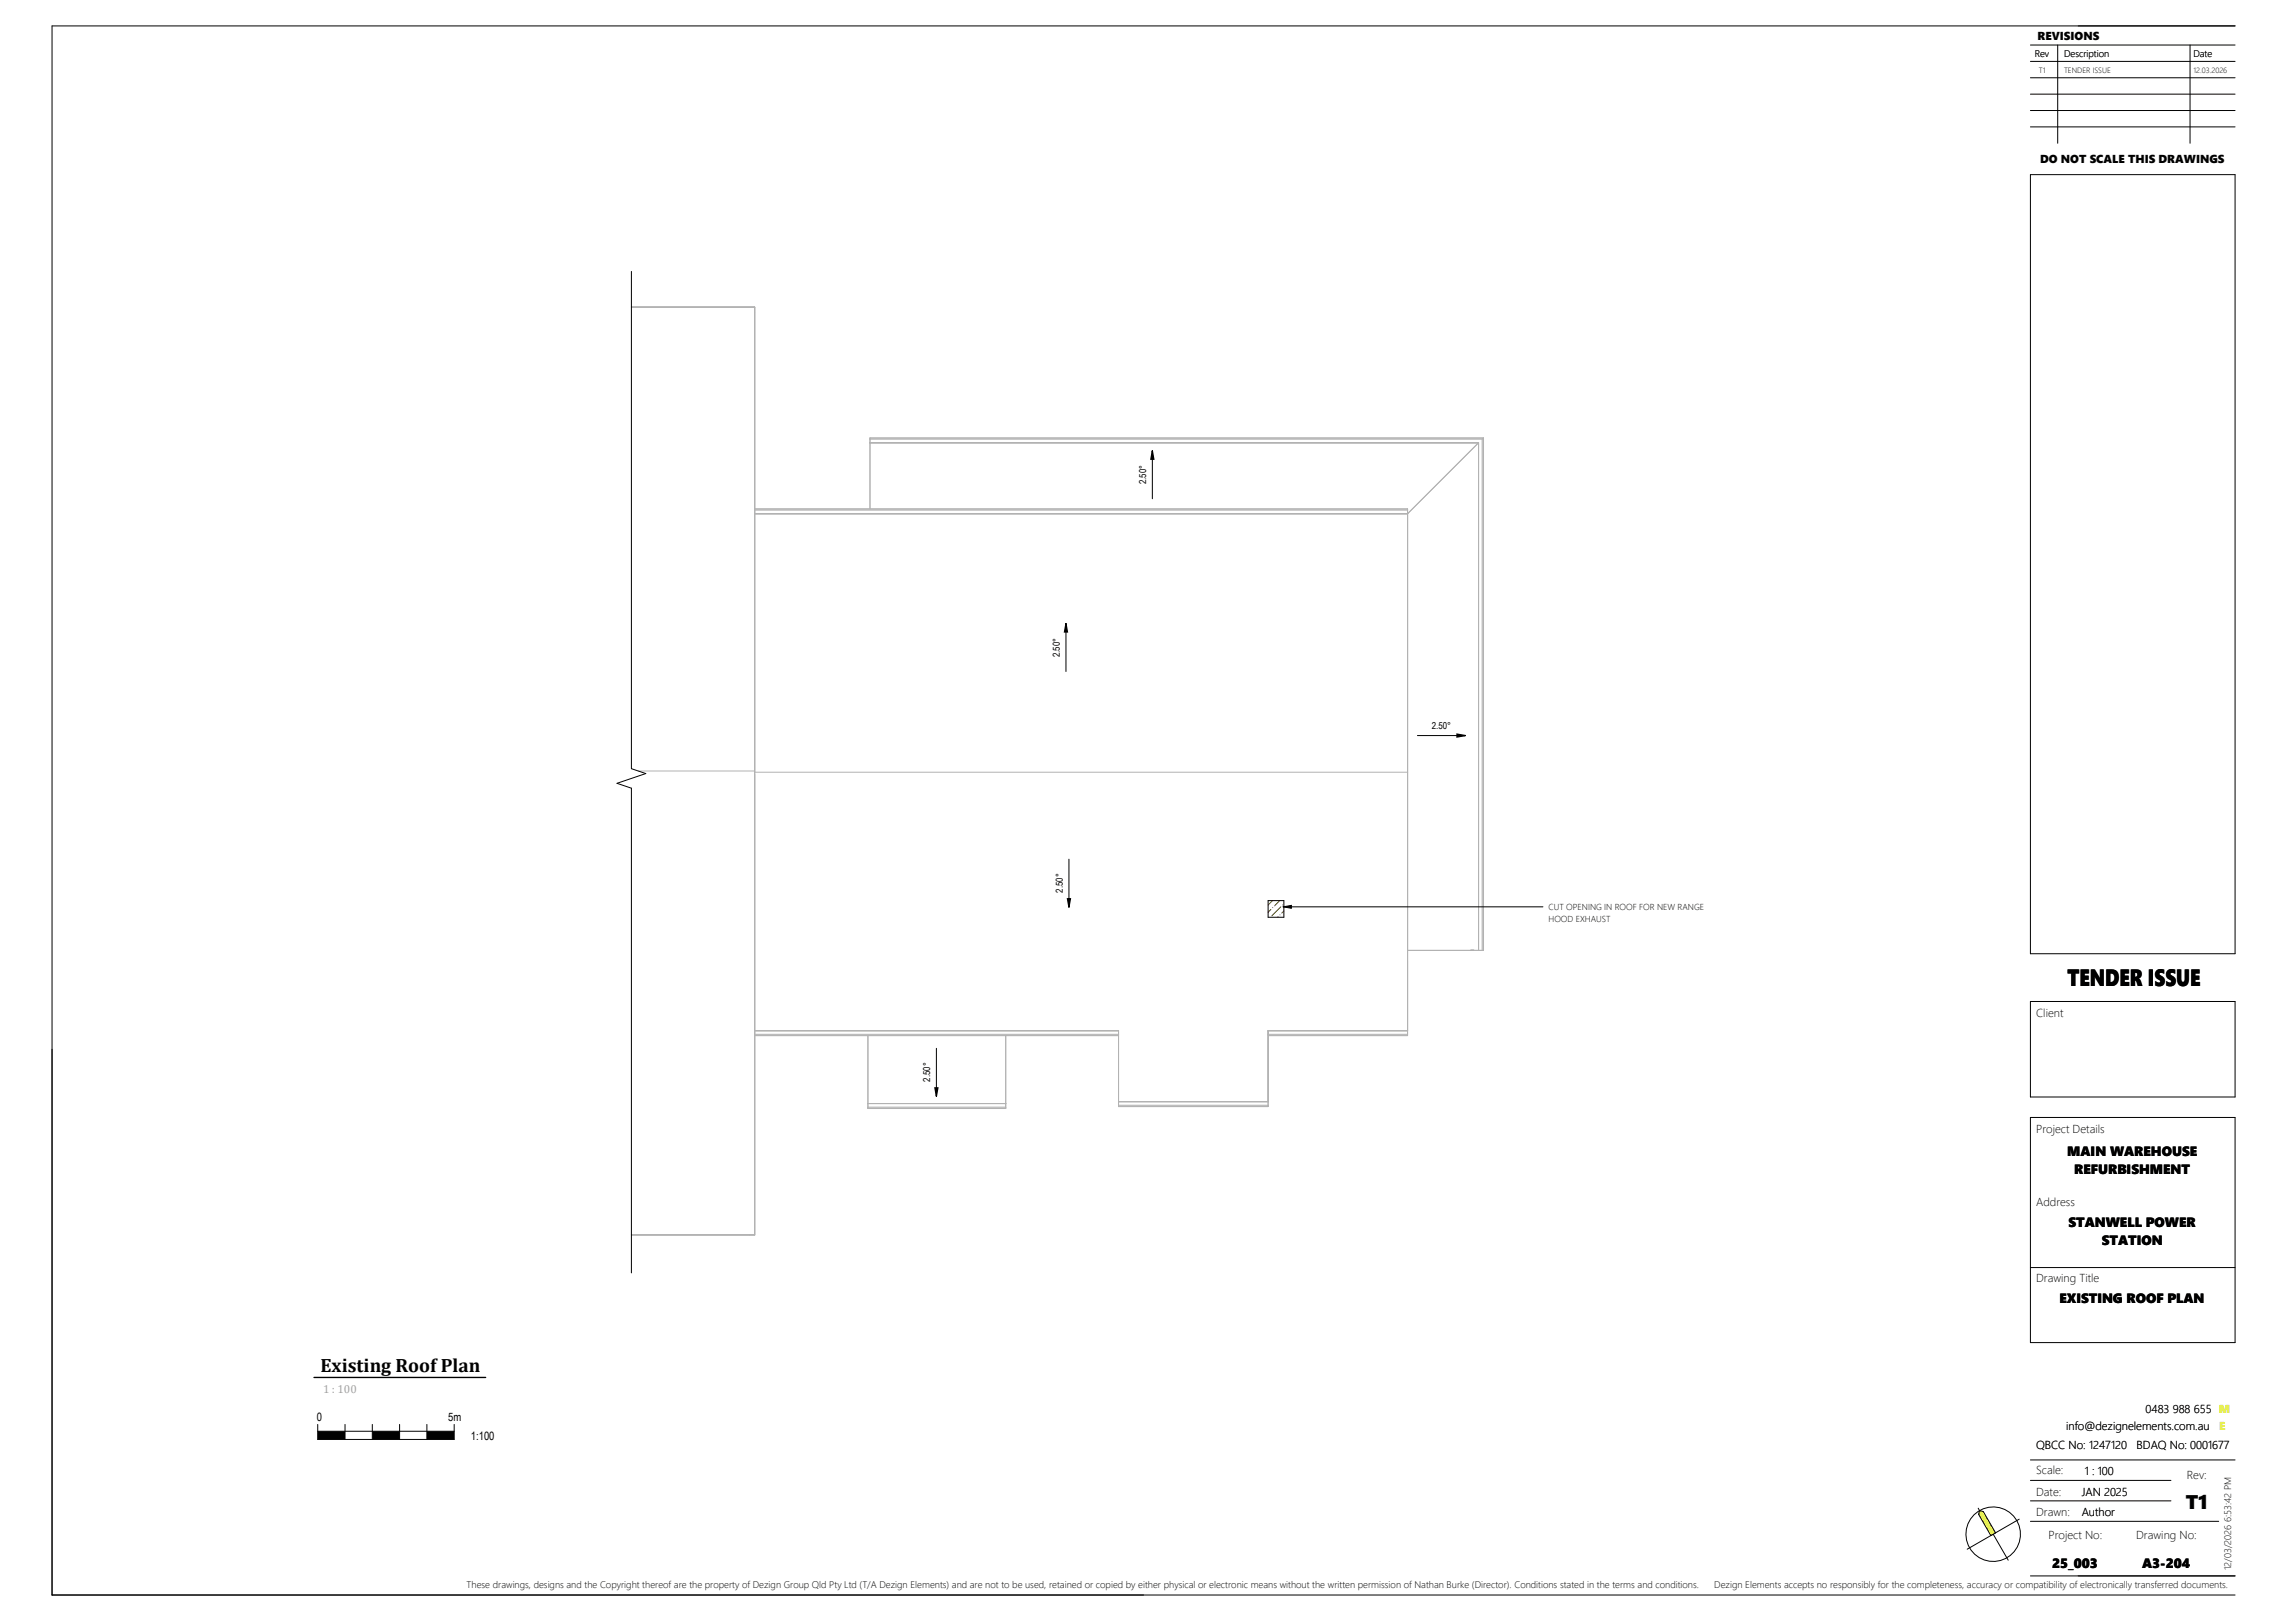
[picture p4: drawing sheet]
<svg xmlns="http://www.w3.org/2000/svg" width="841mm" height="594mm" viewBox="0 0 841 594" stroke-linecap="round" stroke-linejoin="round" font-family="sans-serif">
<defs><g id="words">
<text font-size="8.6" x="757.6" y="361.5">TENDER ISSUE</text>
<text font-size="7.2" x="800.9" y="552.8">T1</text>
<text font-size="7.1" x="117.4" y="502.6">Existing Roof Plan</text>
<g font-size="4.9">
<text x="757.5" y="423.6">MAIN WAREHOUSE</text>
<text x="760.1" y="430.2">REFURBISHMENT</text>
<text x="758" y="449.6">STANWELL POWER</text>
<text x="770.2" y="456.2">STATION</text>
<text x="754.7" y="477.7">EXISTING ROOF PLAN</text>
<text x="752" y="574.4">25_003</text>
<text x="785" y="574.4">A3-204</text>
</g>
<g font-size="4.2">
<text x="746.7" y="14.8">REVISIONS</text>
<text x="747.6" y="59.6">DO NOT SCALE THIS DRAWINGS</text>
<text x="746.1" y="372.7">Client</text>
<text x="746.1" y="415.2">Project Details</text>
<text x="746.1" y="442">Address</text>
<text x="746.1" y="469.9">Drawing Title</text>
<text x="116.1" y="520.7">0</text>
<text x="164.3" y="520.7">5m</text>
<text x="786.3" y="517.7">0483 988 655</text>
<text x="172.6" y="527.6">1:100</text>
<text x="757.2" y="524">info@dezignelements.com.au</text>
<text x="746.1" y="531.1">QBCC No: 1247120</text>
<text x="783" y="531.1">BDAQ No: 0001677</text>
<text x="746.1" y="540.3">Scale:</text>
<text x="764" y="540.4">1 : 100</text>
<text x="801.3" y="541.8">Rev:</text>
<text x="746.1" y="548.1">Date:</text>
<text x="762.8" y="548.1">JAN 2025</text>
<text x="746.1" y="555.4">Drawn:</text>
<text x="762.8" y="555.4">Author</text>
<text x="750.7" y="564">Project No:</text>
<text x="782.8" y="564">Drawing No:</text>
</g>
<text font-size="4.2" fill="#a3a3a3" x="118.4" y="510.3">1 : 100</text>
<g font-size="4.2" fill="#e2ec2d">
<text x="813.1" y="517.7">M</text>
<text x="813.3" y="524">E</text>
</g>
<g font-size="3.5">
<text x="745.6" y="20.9">Rev</text>
<text x="756.4" y="20.9">Description</text>
<text x="803.8" y="20.9">Date</text>
<text x="420" y="177.5" transform="rotate(-90 420 177.5)">2.50°</text>
<text x="388.4" y="240.8" transform="rotate(-90 388.4 240.8)">2.50°</text>
<text x="524.7" y="267.3">2.50°</text>
<text x="389.5" y="327.1" transform="rotate(-90 389.5 327.1)">2.50°</text>
<text x="340.9" y="396.4" transform="rotate(-90 340.9 396.4)">2.50°</text>
<text x="817.6" y="575.4" transform="rotate(-90 817.6 575.4)">12/03/2026 6:53:42 PM</text>
<text x="171" y="581.9">These drawings, designs and the Copyright thereof are the property of Dezign Group Qld Pty Ltd (T/A Dezign Elements) and are not to be used, retained or copied by either physical or electronic means without the written permission of Nathan Burke (Director). Conditions stated in the terms and conditions.</text>
<text x="628.2" y="581.9">Dezign Elements accepts no responsibly for the completeness, accuracy or compatibility of electronically transferred documents.</text>
</g>
<g font-size="3.2">
<text x="567.4" y="333.4">CUT OPENING IN ROOF FOR NEW RANGE</text>
<text x="567.4" y="337.7">HOOD EXHAUST</text>
</g>
<g font-size="2.8">
<text x="747.2" y="26.8">T1</text>
<text x="756.4" y="26.8">TENDER ISSUE</text>
<text x="803.8" y="26.8">12.03.2026</text>
</g>
</g></defs>
<path d="M465.7 333.3l-1 1M466.3 330l-1.6 1.6M466.4 332.6h.1M468.4 335.9l-.2 .2M469 330l-2 1.9M469.1 335.2l-.1 .1M469.4 332.3l-3.3 3.3M470.1 331.6h-.1M470.5 333.8l-.8 .8" fill="none" stroke="#f00" stroke-width=".37"/>
<g fill="none" stroke="#b2b2b2" stroke-width=".37">
<path d="M231.4 112.5h45.1v340h-45.1M318.8 162.2h.1M318.8 160.5v.4M318.8 160.9v25.5M318.8 160.9h224.3M541.8 162.2l-26 26.1M541.8 162.2h.1M541.8 162.2l-223 .1M541.8 162.2v186.1M543.1 160.9v187.4M543.5 160.6l-.4 .3M543.6 160.4l-.1 .2"/>
<path d="M543.6 160.4h-224.8l224.7 .2M543.6 160.4v187.9l-.1-187.7M276.5 186.4h239.3l-239.3 .2v.3h239.3M276.5 188.2h239.3M515.8 186.5v.4M515.8 188.2h.1M515.8 186.9v192.1M233.9 282.5h42.6M276.5 283h239.3M515.8 348.3h27.3M541.8 348.3h.1M543.1 348.3h.4z"/>
<path d="M276.5 379h133.4v.4l-133.4-.1zM276.5 377.7h133.4v27.3M276.5 379.5h133.4M318 379.5v26.2M368.5 379.5v26.2M409.9 379.4v.1M464.7 379.4v.1M464.7 379.4h51.1l-51.1 .1M515.8 379h-51.1v.3M515.8 377.7h.1M515.8 379v.4M515.8 377.7h-51.1v27.3"/>
<path d="M318 405.7v.4M318 406l50.5 .2zM318 404.4h.1M318 404.4h50.5M318 405.7h50.5M368.5 404.4h.1M368.5 405.7v.4M409.9 405v.4M409.9 405.4v.1M409.9 403.7h.1M409.9 403.7h54.8M409.9 405.5h54.8"/>
<path d="M409.9 405.4h54.8M409.9 405h54.8M464.7 403.7h.1M464.7 405v.4M464.7 405.4v.1"/>
</g>
<path d="M231.4 99.5v182.2l5.2 1.8-10.5 3.5 5.3 1.8v177.6M464.7 330h5.8v6.1h-5.8zM538.9 348.3h1.2" fill="none" stroke="#000" stroke-width=".37"/>
<path d="M385 233.9h4.2v6.9h-4.2z" fill="#fff"/>
<path d="M390.6 228.6l.6 3h-1.1z" fill="#000"/>
<path d="M390.6 228.6l.6 3h-1.1z" fill="none" stroke="#000" stroke-width=".5"/>
<path d="M390.6 228.6v17.5" fill="none" stroke="#000" stroke-width=".37"/>
<path d="M386.1 320.1h4.2v7h-4.2z" fill="#fff"/>
<path d="M391.2 329.3h1l-.5 3z" fill="#000"/>
<path d="M391.2 329.3h1l-.5 3z" fill="none" stroke="#000" stroke-width=".5"/>
<path d="M391.7 314.8v17.5" fill="none" stroke="#000" stroke-width=".37"/>
<path d="M337.5 389.4h4.2v7h-4.2z" fill="#fff"/>
<path d="M342.6 398.7h1.1l-.6 3z" fill="#000"/>
<path d="M342.6 398.7h1.1l-.6 3z" fill="none" stroke="#000" stroke-width=".5"/>
<path d="M343.1 384.2v17.5" fill="none" stroke="#000" stroke-width=".37"/>
<path d="M524.7 263.9h6.9v4.2h-6.9z" fill="#fff"/>
<path d="M533.9 269l3 .5-3 .6z" fill="#000"/>
<path d="M533.9 269l3 .5-3 .6z" fill="none" stroke="#000" stroke-width=".5"/>
<path d="M519.4 269.5h17.5" fill="none" stroke="#000" stroke-width=".37"/>
<path d="M416.7 170.6h4.1v6.9h-4.1z" fill="#fff"/>
<path d="M422.3 165.3l.5 3h-1.1zM470.2 332.3l3-.5v1z" fill="#000"/>
<path d="M422.3 165.3l.5 3h-1.1z" fill="none" stroke="#000" stroke-width=".5"/>
<path d="M422.3 165.3v17.5M470.2 332.3l3-.5v1zM470.2 332.3h95.2" fill="none" stroke="#000" stroke-width=".37"/>
<g fill="#fff">
<path d="M567.4 330h58v4.3h-58z"/>
<path d="M567.4 334.3h22.8v4.3h-22.8z"/>
</g>
<g fill="none" stroke="#000" stroke-width=".37">
<path d="M724.9 552.7l11 19M739.9 556.7l-19 11"/>
<circle cx="730.4" cy="562.2" r="10"/>
</g>
<path d="M725.4 553.5l1.4 .4 4.5 7.8-1.8 1-4.5-7.8z" fill="#e2ec2d"/>
<g fill="none" stroke="#000" stroke-width=".37">
<path d="M744 16.5h75M754 16.5v36M802.5 16.5v36M819 9.5h-799.9v575h799.9M744 28.5h75M744 22.5h75M744 34.5h75M744 40.5h75M744 46.5h75M744 64h75v285.5h-75zM744 367h75v35h-75zM744 409.5h75v82.5h-75z"/>
<path d="M744 464.5h75M744 535h75M725.4 553.5l1.4 .4 4.5 7.8-1.8 1-4.5-7.8zM744 550h51.5M744 557.5h69M744 542.5h51.5M744 577.5h75"/>
</g>
<g fill="#fff">
<path d="M746.1 526.5h34.5v5.7h-34.5z"/>
<path d="M783 526.5h35.1v5.7h-35.1z"/>
<path d="M786.3 513.1h25v5.7h-25z"/>
<path d="M757.2 519.4h54.1v5.7h-54.1z"/>
<path d="M757.6 352.1h48.8v11.6h-48.8z"/>
<path d="M746.1 465.4h23.2v5.6h-23.2z"/>
<path d="M746.1 410.7h25.1v5.7h-25.1z"/>
<path d="M746.1 437.4h14.3v5.7h-14.3z"/>
<path d="M746.1 535.7h10v5.7h-10z"/>
<path d="M782.8 559.5h22.2v5.6h-22.2z"/>
<path d="M750.7 559.5h19.6v5.6h-19.6z"/>
<path d="M801.3 537.2h7.4v5.7h-7.4z"/>
<path d="M746.1 543.6h9.3v5.7h-9.3z"/>
<path d="M746.1 550.9h12.4v5.6h-12.4z"/>
<path d="M746.1 368.2h10v5.7h-10z"/>
</g>
<path d="M115.1 504.8h62.9" fill="none" stroke="#000" stroke-width=".5"/>
<path d="M116.4 522v5.5h50v-5.5M116.4 524.5h50M126.4 522v5.5M136.4 522v5.5M146.4 522v5.5M156.4 522v5.5" fill="none" stroke="#000" stroke-width=".37"/>
<path d="M116.4 524.5v3h10v-3zM156.4 524.5v3h10v-3zM136.4 524.5v3h10v-3z" fill="#000"/>
<use href="#words"/>
</svg>
